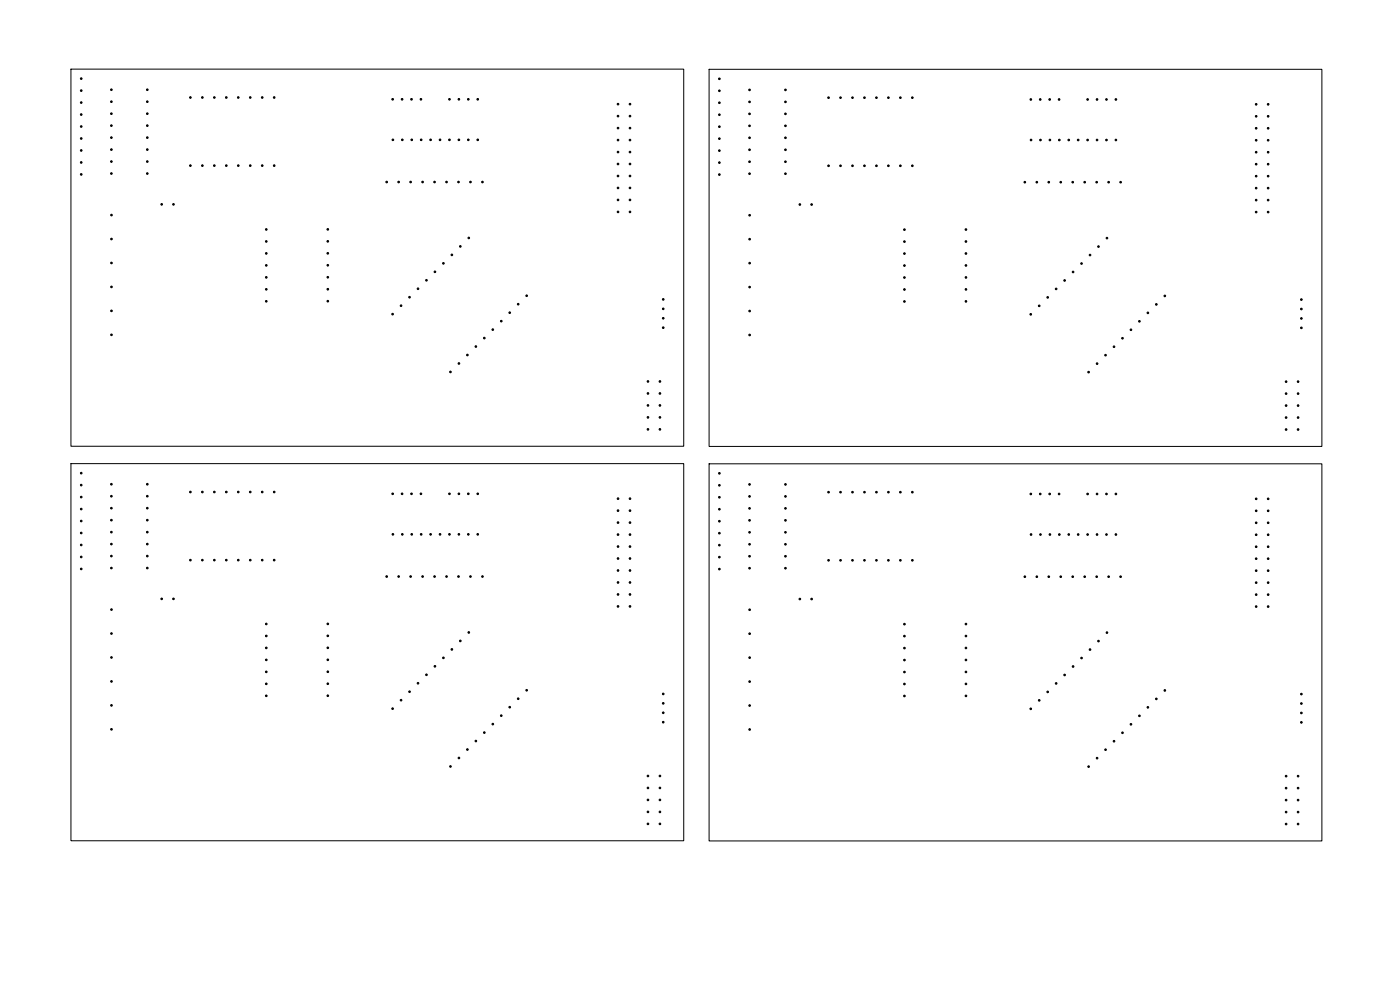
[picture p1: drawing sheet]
<svg xmlns="http://www.w3.org/2000/svg" width="297mm" height="210mm" viewBox="0 0 297 210" stroke-linecap="round" stroke-linejoin="round" font-family="sans-serif">
<path d="M15 14.7h130v80h-130zM150.4 14.7h130v80h-130zM15 98.4h130.1v80h-130.1zM150.4 98.4h130v80h-130z" fill="none" stroke="#000" stroke-width=".21"/>
<g fill="#000" stroke="#000" stroke-width=".21">
<circle cx="17.2" cy="16.7" r=".17"/>
<circle cx="17.2" cy="19.2" r=".17"/>
<circle cx="23.6" cy="19" r=".17"/>
<circle cx="31.2" cy="19" r=".17"/>
<circle cx="152.6" cy="19.3" r=".18"/>
<circle cx="152.6" cy="16.7" r=".18"/>
<circle cx="159" cy="19.1" r=".17"/>
<circle cx="166.6" cy="19.1" r=".17"/>
<circle cx="17.2" cy="29.4" r=".17"/>
<circle cx="17.2" cy="31.9" r=".17"/>
<circle cx="17.2" cy="24.3" r=".17"/>
<circle cx="17.2" cy="34.5" r=".17"/>
<circle cx="17.2" cy="37" r=".17"/>
<circle cx="17.2" cy="21.8" r=".17"/>
<circle cx="17.2" cy="26.8" r=".17"/>
<circle cx="23.6" cy="26.7" r=".17"/>
<circle cx="23.6" cy="36.8" r=".17"/>
<circle cx="23.6" cy="31.7" r=".17"/>
<circle cx="23.6" cy="34.3" r=".17"/>
<circle cx="23.6" cy="21.6" r=".17"/>
<circle cx="23.6" cy="29.2" r=".17"/>
<circle cx="23.6" cy="24.1" r=".17"/>
<circle cx="31.2" cy="36.8" r=".17"/>
<circle cx="31.2" cy="26.7" r=".17"/>
<circle cx="31.2" cy="31.7" r=".17"/>
<circle cx="31.2" cy="34.3" r=".17"/>
<circle cx="31.2" cy="24.1" r=".17"/>
<circle cx="31.2" cy="21.6" r=".17"/>
<circle cx="31.2" cy="29.2" r=".17"/>
<circle cx="40.4" cy="35.1" r=".17"/>
<circle cx="40.4" cy="20.7" r=".17"/>
<circle cx="42.9" cy="35.1" r=".17"/>
<circle cx="42.9" cy="20.7" r=".17"/>
<circle cx="45.5" cy="35.1" r=".17"/>
<circle cx="45.5" cy="20.7" r=".17"/>
<circle cx="48" cy="35.1" r=".17"/>
<circle cx="48" cy="20.7" r=".17"/>
<circle cx="50.5" cy="35.1" r=".17"/>
<circle cx="50.5" cy="20.7" r=".17"/>
<circle cx="53.1" cy="35.1" r=".17"/>
<circle cx="53.1" cy="20.7" r=".17"/>
<circle cx="55.6" cy="35.1" r=".17"/>
<circle cx="55.6" cy="20.7" r=".17"/>
<circle cx="58.2" cy="35.1" r=".17"/>
<circle cx="58.2" cy="20.7" r=".17"/>
<circle cx="82" cy="38.6" r=".17"/>
<circle cx="83.3" cy="21.1" r=".17"/>
<circle cx="83.3" cy="29.7" r=".17"/>
<circle cx="84.6" cy="38.6" r=".17"/>
<circle cx="85.3" cy="21.1" r=".17"/>
<circle cx="85.3" cy="29.7" r=".17"/>
<circle cx="87.1" cy="38.6" r=".17"/>
<circle cx="87.3" cy="21.1" r=".17"/>
<circle cx="87.3" cy="29.7" r=".17"/>
<circle cx="89.3" cy="21.1" r=".17"/>
<circle cx="89.3" cy="29.7" r=".17"/>
<circle cx="89.6" cy="38.6" r=".17"/>
<circle cx="91.3" cy="29.7" r=".17"/>
<circle cx="92.2" cy="38.6" r=".17"/>
<circle cx="93.3" cy="29.7" r=".17"/>
<circle cx="94.7" cy="38.6" r=".17"/>
<circle cx="95.3" cy="21.1" r=".17"/>
<circle cx="95.3" cy="29.7" r=".17"/>
<circle cx="97.3" cy="38.6" r=".17"/>
<circle cx="97.3" cy="21.1" r=".17"/>
<circle cx="97.3" cy="29.7" r=".17"/>
<circle cx="99.3" cy="21.1" r=".17"/>
<circle cx="99.3" cy="29.7" r=".17"/>
<circle cx="99.8" cy="38.6" r=".17"/>
<circle cx="101.3" cy="21.1" r=".17"/>
<circle cx="101.3" cy="29.7" r=".17"/>
<circle cx="102.3" cy="38.6" r=".17"/>
<circle cx="131.1" cy="32.3" r=".18"/>
<circle cx="131.1" cy="39.9" r=".18"/>
<circle cx="131.1" cy="29.7" r=".18"/>
<circle cx="131.1" cy="37.3" r=".18"/>
<circle cx="131.1" cy="27.2" r=".18"/>
<circle cx="131.1" cy="22.1" r=".18"/>
<circle cx="131.1" cy="24.6" r=".18"/>
<circle cx="131.1" cy="34.8" r=".18"/>
<circle cx="133.6" cy="32.3" r=".18"/>
<circle cx="133.6" cy="22.1" r=".18"/>
<circle cx="133.6" cy="39.9" r=".18"/>
<circle cx="133.6" cy="29.7" r=".18"/>
<circle cx="133.6" cy="34.8" r=".18"/>
<circle cx="133.6" cy="37.3" r=".18"/>
<circle cx="133.6" cy="27.2" r=".18"/>
<circle cx="133.6" cy="24.6" r=".18"/>
<circle cx="152.6" cy="21.8" r=".18"/>
<circle cx="152.6" cy="26.9" r=".18"/>
<circle cx="152.6" cy="37" r=".18"/>
<circle cx="152.6" cy="32" r=".18"/>
<circle cx="152.6" cy="24.3" r=".18"/>
<circle cx="152.6" cy="29.4" r=".18"/>
<circle cx="152.6" cy="34.5" r=".18"/>
<circle cx="159" cy="26.7" r=".17"/>
<circle cx="159" cy="34.3" r=".17"/>
<circle cx="159" cy="31.8" r=".17"/>
<circle cx="159" cy="36.9" r=".17"/>
<circle cx="159" cy="29.2" r=".17"/>
<circle cx="159" cy="21.6" r=".17"/>
<circle cx="159" cy="24.2" r=".17"/>
<circle cx="166.6" cy="34.3" r=".17"/>
<circle cx="166.6" cy="36.9" r=".17"/>
<circle cx="166.6" cy="24.2" r=".17"/>
<circle cx="166.6" cy="21.6" r=".17"/>
<circle cx="166.6" cy="29.2" r=".17"/>
<circle cx="166.6" cy="26.7" r=".17"/>
<circle cx="166.6" cy="31.8" r=".17"/>
<circle cx="175.8" cy="20.7" r=".18"/>
<circle cx="175.8" cy="35.2" r=".18"/>
<circle cx="178.3" cy="20.7" r=".18"/>
<circle cx="178.3" cy="35.2" r=".18"/>
<circle cx="180.9" cy="35.2" r=".18"/>
<circle cx="180.9" cy="20.7" r=".18"/>
<circle cx="183.4" cy="35.2" r=".18"/>
<circle cx="183.4" cy="20.7" r=".18"/>
<circle cx="185.9" cy="20.7" r=".18"/>
<circle cx="185.9" cy="35.2" r=".18"/>
<circle cx="188.5" cy="35.2" r=".18"/>
<circle cx="188.5" cy="20.7" r=".18"/>
<circle cx="191" cy="35.2" r=".18"/>
<circle cx="191" cy="20.7" r=".18"/>
<circle cx="193.6" cy="20.7" r=".18"/>
<circle cx="193.6" cy="35.2" r=".18"/>
<circle cx="217.4" cy="38.6" r=".18"/>
<circle cx="218.7" cy="21.1" r=".18"/>
<circle cx="218.7" cy="29.7" r=".17"/>
<circle cx="220" cy="38.6" r=".18"/>
<circle cx="220.7" cy="21.1" r=".18"/>
<circle cx="220.7" cy="29.7" r=".17"/>
<circle cx="222.5" cy="38.6" r=".18"/>
<circle cx="222.7" cy="21.1" r=".18"/>
<circle cx="222.7" cy="29.7" r=".17"/>
<circle cx="224.7" cy="21.1" r=".17"/>
<circle cx="224.7" cy="29.7" r=".18"/>
<circle cx="225" cy="38.6" r=".18"/>
<circle cx="226.7" cy="29.7" r=".18"/>
<circle cx="227.6" cy="38.6" r=".18"/>
<circle cx="228.7" cy="29.7" r=".18"/>
<circle cx="230.1" cy="38.6" r=".18"/>
<circle cx="230.7" cy="29.7" r=".18"/>
<circle cx="230.7" cy="21.1" r=".18"/>
<circle cx="232.7" cy="38.6" r=".18"/>
<circle cx="232.7" cy="29.7" r=".18"/>
<circle cx="232.7" cy="21.1" r=".18"/>
<circle cx="234.7" cy="29.7" r=".18"/>
<circle cx="234.7" cy="21.1" r=".18"/>
<circle cx="235.2" cy="38.6" r=".18"/>
<circle cx="236.7" cy="29.7" r=".18"/>
<circle cx="236.7" cy="21.1" r=".18"/>
<circle cx="237.7" cy="38.6" r=".18"/>
<circle cx="266.5" cy="29.8" r=".18"/>
<circle cx="266.5" cy="32.3" r=".18"/>
<circle cx="266.5" cy="27.2" r=".18"/>
<circle cx="266.5" cy="37.4" r=".18"/>
<circle cx="266.5" cy="39.9" r=".18"/>
<circle cx="266.5" cy="22.1" r=".18"/>
<circle cx="266.5" cy="24.7" r=".18"/>
<circle cx="266.5" cy="34.8" r=".18"/>
<circle cx="269" cy="39.9" r=".18"/>
<circle cx="269" cy="37.4" r=".18"/>
<circle cx="269" cy="24.7" r=".18"/>
<circle cx="269" cy="27.2" r=".18"/>
<circle cx="269" cy="29.8" r=".18"/>
<circle cx="269" cy="34.8" r=".18"/>
<circle cx="269" cy="32.3" r=".18"/>
<circle cx="269" cy="22.1" r=".18"/>
<circle cx="23.6" cy="45.6" r=".17"/>
<circle cx="23.6" cy="50.7" r=".17"/>
<circle cx="23.6" cy="55.8" r=".17"/>
<circle cx="34.3" cy="43.3" r=".18"/>
<circle cx="36.8" cy="43.3" r=".17"/>
<circle cx="56.5" cy="56.3" r=".17"/>
<circle cx="56.5" cy="58.8" r=".17"/>
<circle cx="56.5" cy="53.8" r=".17"/>
<circle cx="56.5" cy="48.7" r=".17"/>
<circle cx="56.5" cy="51.2" r=".17"/>
<circle cx="69.5" cy="48.7" r=".17"/>
<circle cx="69.5" cy="58.8" r=".17"/>
<circle cx="69.5" cy="56.3" r=".17"/>
<circle cx="69.5" cy="53.7" r=".17"/>
<circle cx="69.5" cy="51.2" r=".17"/>
<circle cx="90.5" cy="59.5" r=".17"/>
<circle cx="92.3" cy="57.7" r=".18"/>
<circle cx="94.1" cy="55.9" r=".18"/>
<circle cx="95.9" cy="54.1" r=".17"/>
<circle cx="97.7" cy="52.3" r=".17"/>
<circle cx="99.5" cy="50.5" r=".17"/>
<circle cx="131.1" cy="45" r=".18"/>
<circle cx="131.1" cy="42.4" r=".18"/>
<circle cx="133.6" cy="42.4" r=".18"/>
<circle cx="133.6" cy="45" r=".18"/>
<circle cx="159" cy="45.7" r=".17"/>
<circle cx="159" cy="55.8" r=".17"/>
<circle cx="159" cy="50.7" r=".17"/>
<circle cx="169.7" cy="43.4" r=".18"/>
<circle cx="172.2" cy="43.4" r=".18"/>
<circle cx="191.9" cy="58.9" r=".17"/>
<circle cx="191.9" cy="51.3" r=".17"/>
<circle cx="191.9" cy="56.3" r=".17"/>
<circle cx="191.9" cy="53.8" r=".17"/>
<circle cx="191.9" cy="48.7" r=".17"/>
<circle cx="204.9" cy="53.8" r=".18"/>
<circle cx="204.9" cy="58.9" r=".18"/>
<circle cx="204.9" cy="48.7" r=".18"/>
<circle cx="204.9" cy="51.2" r=".18"/>
<circle cx="204.9" cy="56.3" r=".18"/>
<circle cx="225.9" cy="59.5" r=".18"/>
<circle cx="227.6" cy="57.7" r=".18"/>
<circle cx="229.4" cy="55.9" r=".17"/>
<circle cx="231.2" cy="54.1" r=".18"/>
<circle cx="233" cy="52.3" r=".17"/>
<circle cx="234.8" cy="50.5" r=".17"/>
<circle cx="266.5" cy="42.5" r=".18"/>
<circle cx="266.5" cy="45" r=".18"/>
<circle cx="269" cy="42.5" r=".18"/>
<circle cx="269" cy="45" r=".18"/>
<circle cx="23.6" cy="65.9" r=".17"/>
<circle cx="23.6" cy="71" r=".17"/>
<circle cx="23.6" cy="60.9" r=".17"/>
<circle cx="56.5" cy="61.4" r=".17"/>
<circle cx="56.5" cy="63.9" r=".17"/>
<circle cx="69.5" cy="63.9" r=".17"/>
<circle cx="69.5" cy="61.4" r=".17"/>
<circle cx="83.3" cy="66.6" r=".17"/>
<circle cx="85.1" cy="64.8" r=".17"/>
<circle cx="86.9" cy="63" r=".17"/>
<circle cx="88.7" cy="61.3" r=".17"/>
<circle cx="95.6" cy="78.9" r=".17"/>
<circle cx="97.4" cy="77.1" r=".17"/>
<circle cx="99.2" cy="75.3" r=".17"/>
<circle cx="100.9" cy="73.5" r=".17"/>
<circle cx="102.7" cy="71.7" r=".17"/>
<circle cx="104.5" cy="69.9" r=".17"/>
<circle cx="106.3" cy="68.1" r=".17"/>
<circle cx="108.1" cy="66.3" r=".18"/>
<circle cx="109.9" cy="64.5" r=".18"/>
<circle cx="111.7" cy="62.7" r=".17"/>
<circle cx="140.7" cy="65.5" r=".17"/>
<circle cx="140.7" cy="67.5" r=".17"/>
<circle cx="140.7" cy="63.5" r=".17"/>
<circle cx="140.7" cy="69.5" r=".17"/>
<circle cx="159" cy="71.1" r=".17"/>
<circle cx="159" cy="66" r=".17"/>
<circle cx="159" cy="60.9" r=".17"/>
<circle cx="191.9" cy="64" r=".17"/>
<circle cx="191.9" cy="61.4" r=".17"/>
<circle cx="204.9" cy="61.4" r=".18"/>
<circle cx="204.9" cy="63.9" r=".18"/>
<circle cx="218.7" cy="66.7" r=".17"/>
<circle cx="220.5" cy="64.9" r=".17"/>
<circle cx="222.3" cy="63.1" r=".17"/>
<circle cx="224.1" cy="61.3" r=".17"/>
<circle cx="230.9" cy="78.9" r=".18"/>
<circle cx="232.7" cy="77.1" r=".18"/>
<circle cx="234.5" cy="75.3" r=".18"/>
<circle cx="236.3" cy="73.5" r=".17"/>
<circle cx="238.1" cy="71.8" r=".17"/>
<circle cx="239.9" cy="70" r=".17"/>
<circle cx="241.7" cy="68.2" r=".17"/>
<circle cx="243.5" cy="66.4" r=".17"/>
<circle cx="245.3" cy="64.6" r=".17"/>
<circle cx="247.1" cy="62.8" r=".17"/>
<circle cx="276.1" cy="67.6" r=".18"/>
<circle cx="276.1" cy="69.6" r=".18"/>
<circle cx="276.1" cy="63.6" r=".18"/>
<circle cx="276.1" cy="65.6" r=".18"/>
<circle cx="137.5" cy="91.1" r=".17"/>
<circle cx="137.5" cy="88.5" r=".17"/>
<circle cx="137.5" cy="83.5" r=".17"/>
<circle cx="137.5" cy="80.9" r=".17"/>
<circle cx="137.5" cy="86" r=".17"/>
<circle cx="140" cy="88.5" r=".17"/>
<circle cx="140" cy="86" r=".17"/>
<circle cx="140" cy="80.9" r=".17"/>
<circle cx="140" cy="91.1" r=".17"/>
<circle cx="140" cy="83.5" r=".17"/>
<circle cx="272.8" cy="83.5" r=".18"/>
<circle cx="272.8" cy="86" r=".18"/>
<circle cx="272.8" cy="91.1" r=".18"/>
<circle cx="272.8" cy="88.6" r=".18"/>
<circle cx="272.8" cy="81" r=".18"/>
<circle cx="275.4" cy="81" r=".18"/>
<circle cx="275.4" cy="88.6" r=".18"/>
<circle cx="275.4" cy="91.1" r=".18"/>
<circle cx="275.4" cy="86" r=".18"/>
<circle cx="275.4" cy="83.5" r=".18"/>
<circle cx="17.2" cy="115.6" r=".17"/>
<circle cx="17.2" cy="108" r=".17"/>
<circle cx="17.2" cy="102.9" r=".17"/>
<circle cx="17.2" cy="113.1" r=".17"/>
<circle cx="17.2" cy="100.4" r=".17"/>
<circle cx="17.2" cy="118.1" r=".17"/>
<circle cx="17.2" cy="105.4" r=".17"/>
<circle cx="17.2" cy="110.5" r=".17"/>
<circle cx="23.6" cy="110.3" r=".18"/>
<circle cx="23.6" cy="107.8" r=".18"/>
<circle cx="23.6" cy="102.7" r=".18"/>
<circle cx="23.6" cy="112.9" r=".18"/>
<circle cx="23.6" cy="115.4" r=".18"/>
<circle cx="23.6" cy="118" r=".18"/>
<circle cx="23.6" cy="105.3" r=".18"/>
<circle cx="31.3" cy="110.3" r=".17"/>
<circle cx="31.3" cy="102.7" r=".17"/>
<circle cx="31.3" cy="115.4" r=".17"/>
<circle cx="31.3" cy="118" r=".17"/>
<circle cx="31.3" cy="107.8" r=".17"/>
<circle cx="31.3" cy="112.9" r=".17"/>
<circle cx="31.3" cy="105.3" r=".17"/>
<circle cx="40.4" cy="104.4" r=".17"/>
<circle cx="40.4" cy="118.8" r=".17"/>
<circle cx="42.9" cy="104.4" r=".17"/>
<circle cx="42.9" cy="118.8" r=".17"/>
<circle cx="45.5" cy="104.4" r=".17"/>
<circle cx="45.5" cy="118.8" r=".17"/>
<circle cx="48" cy="104.4" r=".17"/>
<circle cx="48" cy="118.8" r=".17"/>
<circle cx="50.5" cy="104.4" r=".17"/>
<circle cx="50.6" cy="118.8" r=".17"/>
<circle cx="53.1" cy="104.4" r=".17"/>
<circle cx="53.1" cy="118.8" r=".17"/>
<circle cx="55.6" cy="104.4" r=".17"/>
<circle cx="55.6" cy="118.8" r=".17"/>
<circle cx="58.2" cy="104.4" r=".17"/>
<circle cx="58.2" cy="118.8" r=".17"/>
<circle cx="83.3" cy="104.8" r=".17"/>
<circle cx="83.4" cy="113.4" r=".17"/>
<circle cx="85.3" cy="104.8" r=".17"/>
<circle cx="85.4" cy="113.4" r=".17"/>
<circle cx="87.3" cy="104.8" r=".17"/>
<circle cx="87.4" cy="113.4" r=".17"/>
<circle cx="89.3" cy="104.8" r=".17"/>
<circle cx="89.4" cy="113.4" r=".17"/>
<circle cx="91.4" cy="113.4" r=".17"/>
<circle cx="93.4" cy="113.4" r=".17"/>
<circle cx="95.4" cy="113.4" r=".17"/>
<circle cx="95.4" cy="104.8" r=".17"/>
<circle cx="97.4" cy="113.4" r=".17"/>
<circle cx="97.4" cy="104.8" r=".17"/>
<circle cx="99.4" cy="113.4" r=".17"/>
<circle cx="99.4" cy="104.8" r=".17"/>
<circle cx="101.4" cy="113.4" r=".17"/>
<circle cx="101.4" cy="104.8" r=".17"/>
<circle cx="131.1" cy="108.3" r=".17"/>
<circle cx="131.1" cy="105.8" r=".17"/>
<circle cx="131.1" cy="110.9" r=".17"/>
<circle cx="131.1" cy="113.4" r=".17"/>
<circle cx="131.1" cy="118.5" r=".17"/>
<circle cx="131.1" cy="115.9" r=".17"/>
<circle cx="133.6" cy="108.3" r=".17"/>
<circle cx="133.6" cy="110.9" r=".17"/>
<circle cx="133.6" cy="118.5" r=".17"/>
<circle cx="133.6" cy="113.4" r=".17"/>
<circle cx="133.6" cy="105.8" r=".17"/>
<circle cx="133.6" cy="115.9" r=".17"/>
<circle cx="152.6" cy="113.1" r=".17"/>
<circle cx="152.6" cy="105.5" r=".17"/>
<circle cx="152.6" cy="115.6" r=".17"/>
<circle cx="152.6" cy="110.6" r=".17"/>
<circle cx="152.6" cy="108" r=".17"/>
<circle cx="152.6" cy="102.9" r=".17"/>
<circle cx="152.6" cy="118.2" r=".17"/>
<circle cx="152.6" cy="100.4" r=".17"/>
<circle cx="159" cy="105.3" r=".17"/>
<circle cx="159" cy="115.5" r=".17"/>
<circle cx="159" cy="102.8" r=".17"/>
<circle cx="159" cy="107.8" r=".17"/>
<circle cx="159" cy="110.4" r=".17"/>
<circle cx="159" cy="112.9" r=".17"/>
<circle cx="159" cy="118" r=".17"/>
<circle cx="166.6" cy="110.4" r=".17"/>
<circle cx="166.6" cy="102.8" r=".17"/>
<circle cx="166.6" cy="115.5" r=".17"/>
<circle cx="166.6" cy="105.3" r=".17"/>
<circle cx="166.6" cy="107.8" r=".17"/>
<circle cx="166.6" cy="112.9" r=".17"/>
<circle cx="166.6" cy="118" r=".17"/>
<circle cx="175.8" cy="104.4" r=".17"/>
<circle cx="175.8" cy="118.9" r=".18"/>
<circle cx="178.3" cy="104.4" r=".17"/>
<circle cx="178.3" cy="118.9" r=".18"/>
<circle cx="180.9" cy="104.4" r=".17"/>
<circle cx="180.9" cy="118.9" r=".18"/>
<circle cx="183.4" cy="104.4" r=".17"/>
<circle cx="183.4" cy="118.9" r=".18"/>
<circle cx="185.9" cy="104.4" r=".17"/>
<circle cx="185.9" cy="118.9" r=".18"/>
<circle cx="188.5" cy="104.4" r=".17"/>
<circle cx="188.5" cy="118.9" r=".18"/>
<circle cx="191" cy="104.4" r=".17"/>
<circle cx="191" cy="118.9" r=".18"/>
<circle cx="193.6" cy="104.4" r=".17"/>
<circle cx="193.6" cy="118.9" r=".18"/>
<circle cx="218.7" cy="104.8" r=".17"/>
<circle cx="218.7" cy="113.4" r=".17"/>
<circle cx="220.7" cy="104.8" r=".17"/>
<circle cx="220.7" cy="113.4" r=".17"/>
<circle cx="222.7" cy="104.8" r=".17"/>
<circle cx="222.7" cy="113.4" r=".17"/>
<circle cx="224.7" cy="104.8" r=".17"/>
<circle cx="224.7" cy="113.4" r=".17"/>
<circle cx="226.7" cy="113.4" r=".17"/>
<circle cx="228.7" cy="113.4" r=".17"/>
<circle cx="230.7" cy="104.8" r=".17"/>
<circle cx="230.7" cy="113.4" r=".17"/>
<circle cx="232.7" cy="104.8" r=".17"/>
<circle cx="232.7" cy="113.4" r=".17"/>
<circle cx="234.7" cy="104.8" r=".17"/>
<circle cx="234.7" cy="113.4" r=".17"/>
<circle cx="236.7" cy="113.4" r=".17"/>
<circle cx="236.7" cy="104.8" r=".17"/>
<circle cx="266.5" cy="105.8" r=".18"/>
<circle cx="266.5" cy="118.5" r=".18"/>
<circle cx="266.5" cy="108.4" r=".18"/>
<circle cx="266.5" cy="113.4" r=".18"/>
<circle cx="266.5" cy="116" r=".18"/>
<circle cx="266.5" cy="110.9" r=".18"/>
<circle cx="269" cy="108.4" r=".18"/>
<circle cx="269" cy="113.4" r=".18"/>
<circle cx="269" cy="105.8" r=".18"/>
<circle cx="269" cy="116" r=".18"/>
<circle cx="269" cy="118.5" r=".18"/>
<circle cx="269" cy="110.9" r=".18"/>
<circle cx="17.2" cy="120.7" r=".17"/>
<circle cx="23.6" cy="120.5" r=".18"/>
<circle cx="23.6" cy="139.5" r=".17"/>
<circle cx="23.6" cy="134.4" r=".17"/>
<circle cx="23.6" cy="129.3" r=".17"/>
<circle cx="31.3" cy="120.5" r=".17"/>
<circle cx="34.3" cy="127" r=".17"/>
<circle cx="36.8" cy="127" r=".17"/>
<circle cx="56.5" cy="134.9" r=".17"/>
<circle cx="56.5" cy="137.4" r=".17"/>
<circle cx="56.5" cy="132.4" r=".17"/>
<circle cx="56.5" cy="140" r=".17"/>
<circle cx="69.5" cy="140" r=".17"/>
<circle cx="69.5" cy="137.4" r=".17"/>
<circle cx="69.5" cy="132.3" r=".17"/>
<circle cx="69.5" cy="134.9" r=".17"/>
<circle cx="82" cy="122.3" r=".17"/>
<circle cx="84.6" cy="122.3" r=".17"/>
<circle cx="87.1" cy="122.3" r=".17"/>
<circle cx="89.7" cy="122.3" r=".17"/>
<circle cx="92.2" cy="122.3" r=".17"/>
<circle cx="94.1" cy="139.6" r=".17"/>
<circle cx="94.7" cy="122.3" r=".17"/>
<circle cx="95.9" cy="137.8" r=".17"/>
<circle cx="97.3" cy="122.3" r=".17"/>
<circle cx="97.7" cy="136" r=".17"/>
<circle cx="99.5" cy="134.2" r=".17"/>
<circle cx="99.8" cy="122.3" r=".17"/>
<circle cx="102.4" cy="122.3" r=".17"/>
<circle cx="131.1" cy="128.6" r=".17"/>
<circle cx="131.1" cy="121" r=".17"/>
<circle cx="131.1" cy="123.6" r=".17"/>
<circle cx="131.1" cy="126.1" r=".17"/>
<circle cx="133.6" cy="128.6" r=".17"/>
<circle cx="133.6" cy="126.1" r=".17"/>
<circle cx="133.6" cy="121" r=".17"/>
<circle cx="133.6" cy="123.6" r=".17"/>
<circle cx="152.6" cy="120.7" r=".17"/>
<circle cx="159" cy="120.5" r=".17"/>
<circle cx="159" cy="129.3" r=".17"/>
<circle cx="159" cy="139.5" r=".17"/>
<circle cx="159" cy="134.4" r=".17"/>
<circle cx="166.6" cy="120.5" r=".17"/>
<circle cx="169.7" cy="127.1" r=".17"/>
<circle cx="172.2" cy="127.1" r=".17"/>
<circle cx="191.9" cy="132.4" r=".17"/>
<circle cx="191.9" cy="134.9" r=".17"/>
<circle cx="191.9" cy="137.5" r=".17"/>
<circle cx="204.9" cy="132.4" r=".17"/>
<circle cx="204.9" cy="140" r=".17"/>
<circle cx="204.9" cy="137.5" r=".17"/>
<circle cx="204.9" cy="134.9" r=".17"/>
<circle cx="217.4" cy="122.3" r=".17"/>
<circle cx="220" cy="122.3" r=".17"/>
<circle cx="222.5" cy="122.3" r=".17"/>
<circle cx="225" cy="122.3" r=".17"/>
<circle cx="227.6" cy="122.3" r=".17"/>
<circle cx="229.4" cy="139.6" r=".17"/>
<circle cx="230.1" cy="122.3" r=".17"/>
<circle cx="231.2" cy="137.8" r=".17"/>
<circle cx="232.7" cy="122.3" r=".17"/>
<circle cx="233" cy="136" r=".18"/>
<circle cx="234.8" cy="134.2" r=".18"/>
<circle cx="235.2" cy="122.3" r=".17"/>
<circle cx="237.7" cy="122.3" r=".17"/>
<circle cx="266.5" cy="128.7" r=".18"/>
<circle cx="266.5" cy="126.1" r=".18"/>
<circle cx="266.5" cy="121.1" r=".18"/>
<circle cx="266.5" cy="123.6" r=".18"/>
<circle cx="269" cy="128.7" r=".18"/>
<circle cx="269" cy="121.1" r=".18"/>
<circle cx="269" cy="126.1" r=".18"/>
<circle cx="269" cy="123.6" r=".18"/>
<circle cx="23.6" cy="144.6" r=".17"/>
<circle cx="23.6" cy="154.7" r=".17"/>
<circle cx="23.6" cy="149.6" r=".17"/>
<circle cx="56.5" cy="145.1" r=".17"/>
<circle cx="56.5" cy="147.6" r=".17"/>
<circle cx="56.5" cy="142.5" r=".17"/>
<circle cx="69.5" cy="142.5" r=".17"/>
<circle cx="69.5" cy="147.6" r=".17"/>
<circle cx="69.5" cy="145" r=".17"/>
<circle cx="83.3" cy="150.3" r=".17"/>
<circle cx="85.1" cy="148.5" r=".18"/>
<circle cx="86.9" cy="146.7" r=".18"/>
<circle cx="88.7" cy="144.9" r=".17"/>
<circle cx="90.5" cy="143.1" r=".17"/>
<circle cx="92.3" cy="141.3" r=".17"/>
<circle cx="99.2" cy="159" r=".17"/>
<circle cx="101" cy="157.2" r=".17"/>
<circle cx="102.7" cy="155.4" r=".17"/>
<circle cx="104.5" cy="153.6" r=".17"/>
<circle cx="106.3" cy="151.8" r=".17"/>
<circle cx="108.1" cy="150" r=".17"/>
<circle cx="109.9" cy="148.2" r=".17"/>
<circle cx="111.7" cy="146.4" r=".18"/>
<circle cx="140.7" cy="149.2" r=".17"/>
<circle cx="140.7" cy="147.2" r=".17"/>
<circle cx="140.7" cy="151.2" r=".17"/>
<circle cx="140.7" cy="153.2" r=".17"/>
<circle cx="159" cy="149.7" r=".17"/>
<circle cx="159" cy="144.6" r=".17"/>
<circle cx="159" cy="154.7" r=".17"/>
<circle cx="191.9" cy="145.1" r=".17"/>
<circle cx="191.9" cy="147.6" r=".17"/>
<circle cx="191.9" cy="140" r=".17"/>
<circle cx="191.9" cy="142.6" r=".17"/>
<circle cx="204.9" cy="145.1" r=".17"/>
<circle cx="204.9" cy="147.6" r=".17"/>
<circle cx="204.9" cy="142.5" r=".17"/>
<circle cx="218.7" cy="150.4" r=".17"/>
<circle cx="220.5" cy="148.6" r=".17"/>
<circle cx="222.3" cy="146.8" r=".18"/>
<circle cx="224.1" cy="145" r=".18"/>
<circle cx="225.9" cy="143.2" r=".17"/>
<circle cx="227.6" cy="141.4" r=".17"/>
<circle cx="234.5" cy="159" r=".17"/>
<circle cx="236.3" cy="157.2" r=".17"/>
<circle cx="238.1" cy="155.4" r=".18"/>
<circle cx="239.9" cy="153.6" r=".18"/>
<circle cx="241.7" cy="151.8" r=".17"/>
<circle cx="243.5" cy="150.1" r=".17"/>
<circle cx="245.3" cy="148.3" r=".17"/>
<circle cx="247.1" cy="146.5" r=".17"/>
<circle cx="276.1" cy="151.2" r=".18"/>
<circle cx="276.1" cy="149.2" r=".18"/>
<circle cx="276.1" cy="147.2" r=".18"/>
<circle cx="276.1" cy="153.2" r=".18"/>
<circle cx="95.6" cy="162.6" r=".17"/>
<circle cx="97.4" cy="160.8" r=".17"/>
<circle cx="137.5" cy="172.2" r=".18"/>
<circle cx="137.5" cy="169.7" r=".18"/>
<circle cx="137.5" cy="174.8" r=".18"/>
<circle cx="137.5" cy="167.1" r=".18"/>
<circle cx="137.5" cy="164.6" r=".18"/>
<circle cx="140" cy="174.8" r=".18"/>
<circle cx="140" cy="169.7" r=".18"/>
<circle cx="140" cy="172.2" r=".18"/>
<circle cx="140" cy="164.6" r=".18"/>
<circle cx="140" cy="167.1" r=".18"/>
<circle cx="230.9" cy="162.6" r=".17"/>
<circle cx="232.7" cy="160.8" r=".17"/>
<circle cx="272.8" cy="174.8" r=".18"/>
<circle cx="272.8" cy="172.3" r=".18"/>
<circle cx="272.8" cy="169.7" r=".18"/>
<circle cx="272.8" cy="167.2" r=".18"/>
<circle cx="272.8" cy="164.6" r=".18"/>
<circle cx="275.4" cy="169.7" r=".18"/>
<circle cx="275.4" cy="174.8" r=".18"/>
<circle cx="275.4" cy="172.3" r=".18"/>
<circle cx="275.4" cy="164.6" r=".18"/>
<circle cx="275.4" cy="167.2" r=".18"/>
</g>
</svg>
